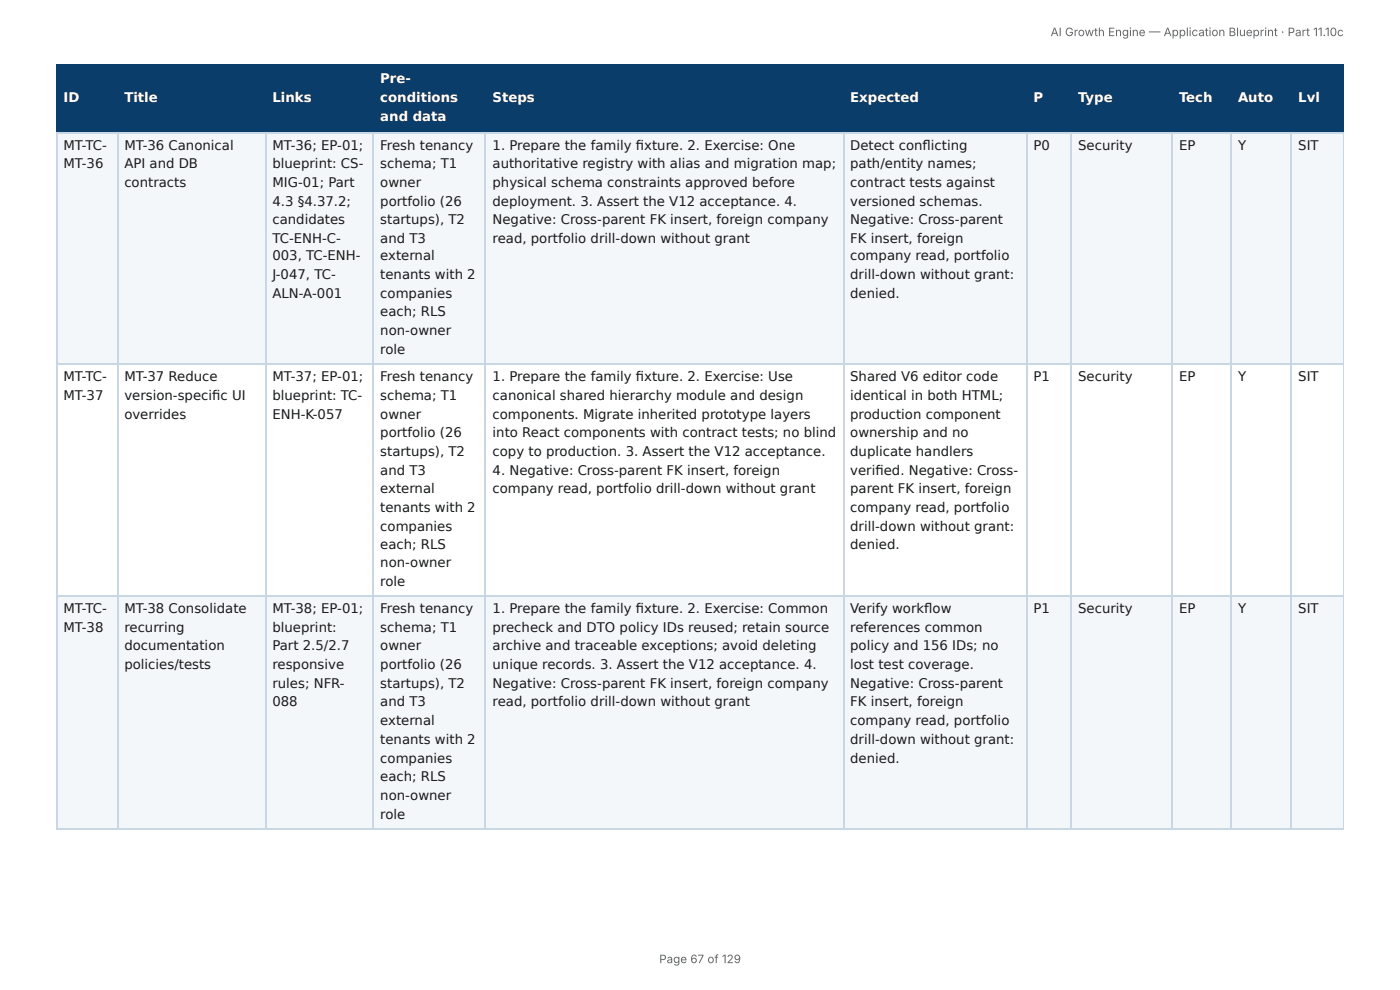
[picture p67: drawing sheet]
<svg xmlns="http://www.w3.org/2000/svg" width="297mm" height="210mm" viewBox="0 0 297 210" stroke-linecap="round" stroke-linejoin="round" font-family="sans-serif">
<defs><g id="words">
<g font-size="2.8" fill="#fff">
<text x="80.8" y="17.7">Pre-</text>
<text x="13.5" y="21.7">ID</text>
<text x="26.4" y="21.7">Title</text>
<text x="57.9" y="21.7">Links</text>
<text x="80.8" y="21.7">conditions</text>
<text x="104.6" y="21.7">Steps</text>
<text x="180.6" y="21.7">Expected</text>
<text x="219.5" y="21.7">P</text>
<text x="229" y="21.7">Type</text>
<text x="250.4" y="21.7">Tech</text>
<text x="262.9" y="21.7">Auto</text>
<text x="275.7" y="21.7">Lvl</text>
<text x="80.8" y="25.7">and data</text>
</g>
<g font-size="2.8" fill="#1a1a1a">
<text x="13.5" y="31.7">MT-TC-</text>
<text x="13.5" y="35.7">MT-36</text>
<text x="26.4" y="31.7">MT-36 Canonical</text>
<text x="26.4" y="35.7">API and DB</text>
<text x="57.9" y="31.7">MT-36; EP-01;</text>
<text x="57.9" y="35.7">blueprint: CS-</text>
<text x="80.8" y="31.7">Fresh tenancy</text>
<text x="80.8" y="35.7">schema; T1</text>
<text x="104.6" y="31.7">1. Prepare the family fi xture. 2. Exercise: One</text>
<text x="104.6" y="35.7">authoritative registry with alias and migration map;</text>
<text x="180.6" y="31.7">Detect confl icting</text>
<text x="180.6" y="35.7">path/entity names;</text>
<text x="219.5" y="31.7">P0</text>
<text x="229" y="31.7">Security</text>
<text x="250.4" y="31.7">EP</text>
<text x="262.9" y="31.7">Y</text>
<text x="275.7" y="31.7">SIT</text>
<text x="26.4" y="39.7">contracts</text>
<text x="57.9" y="39.7">MIG-01; Part</text>
<text x="80.8" y="39.7">owner</text>
<text x="104.6" y="39.7">physical schema constraints approved before</text>
<text x="180.6" y="39.7">contract tests against</text>
<text x="57.9" y="43.7">4.3 §4.37.2;</text>
<text x="57.9" y="47.6">candidates</text>
<text x="80.8" y="43.7">portfolio (26</text>
<text x="80.8" y="47.6">startups), T2</text>
<text x="104.6" y="43.7">deployment. 3. Assert the V12 acceptance. 4.</text>
<text x="104.6" y="47.6">Negative: Cross-parent FK insert, foreign company</text>
<text x="180.6" y="43.7">versioned schemas.</text>
<text x="180.6" y="47.6">Negative: Cross-parent</text>
<text x="57.9" y="51.6">TC-ENH-C-</text>
<text x="80.8" y="51.6">and T3</text>
<text x="104.6" y="51.6">read, portfolio drill-down without grant</text>
<text x="180.6" y="51.6">FK insert, foreign</text>
<text x="57.9" y="55.3">003, TC-ENH-</text>
<text x="57.9" y="59.3">J-047, TC-</text>
<text x="80.8" y="55.3">external</text>
<text x="80.8" y="59.3">tenants with 2</text>
<text x="180.6" y="55.3">company read, portfolio</text>
<text x="180.6" y="59.3">drill-down without grant:</text>
<text x="57.9" y="63.2">ALN-A-001</text>
<text x="80.8" y="63.2">companies</text>
<text x="180.6" y="63.2">denied.</text>
<text x="80.8" y="67.2">each; RLS</text>
<text x="80.8" y="71.2">non-owner</text>
<text x="80.8" y="75.1">role</text>
<text x="13.5" y="81">MT-TC-</text>
<text x="26.4" y="81">MT-37 Reduce</text>
<text x="57.9" y="81">MT-37; EP-01;</text>
<text x="80.8" y="81">Fresh tenancy</text>
<text x="104.6" y="81">1. Prepare the family fi xture. 2. Exercise: Use</text>
<text x="180.6" y="81">Shared V6 editor code</text>
<text x="219.5" y="81">P1</text>
<text x="229" y="81">Security</text>
<text x="250.4" y="81">EP</text>
<text x="262.9" y="81">Y</text>
<text x="275.7" y="81">SIT</text>
<text x="13.5" y="84.9">MT-37</text>
<text x="26.4" y="84.9">version-specifi c UI</text>
<text x="26.4" y="88.9">overrides</text>
<text x="57.9" y="84.9">blueprint: TC-</text>
<text x="57.9" y="88.9">ENH-K-057</text>
<text x="80.8" y="84.9">schema; T1</text>
<text x="80.8" y="88.9">owner</text>
<text x="104.6" y="84.9">canonical shared hierarchy module and design</text>
<text x="104.6" y="88.9">components. Migrate inherited prototype layers</text>
<text x="180.6" y="84.9">identical in both HTML;</text>
<text x="180.6" y="88.9">production component</text>
<text x="80.8" y="92.9">portfolio (26</text>
<text x="104.6" y="92.9">into React components with contract tests; no blind</text>
<text x="180.6" y="92.9">ownership and no</text>
<text x="80.8" y="96.8">startups), T2</text>
<text x="80.8" y="100.8">and T3</text>
<text x="104.6" y="96.8">copy to production. 3. Assert the V12 acceptance.</text>
<text x="104.6" y="100.8">4. Negative: Cross-parent FK insert, foreign</text>
<text x="180.6" y="96.8">duplicate handlers</text>
<text x="180.6" y="100.8">verifi ed. Negative: Cross-</text>
<text x="80.8" y="104.8">external</text>
<text x="104.6" y="104.8">company read, portfolio drill-down without grant</text>
<text x="180.6" y="104.8">parent FK insert, foreign</text>
<text x="80.8" y="108.7">tenants with 2</text>
<text x="80.8" y="112.7">companies</text>
<text x="180.6" y="108.7">company read, portfolio</text>
<text x="180.6" y="112.7">drill-down without grant:</text>
<text x="80.8" y="116.7">each; RLS</text>
<text x="180.6" y="116.7">denied.</text>
<text x="80.8" y="120.4">non-owner</text>
<text x="80.8" y="124.4">role</text>
<text x="13.5" y="130.2">MT-TC-</text>
<text x="26.4" y="130.2">MT-38 Consolidate</text>
<text x="57.9" y="130.2">MT-38; EP-01;</text>
<text x="80.8" y="130.2">Fresh tenancy</text>
<text x="104.6" y="130.2">1. Prepare the family fi xture. 2. Exercise: Common</text>
<text x="180.6" y="130.2">Verify workfl ow</text>
<text x="219.5" y="130.2">P1</text>
<text x="229" y="130.2">Security</text>
<text x="250.4" y="130.2">EP</text>
<text x="262.9" y="130.2">Y</text>
<text x="275.7" y="130.2">SIT</text>
<text x="13.5" y="134.1">MT-38</text>
<text x="26.4" y="134.1">recurring</text>
<text x="57.9" y="134.1">blueprint:</text>
<text x="80.8" y="134.1">schema; T1</text>
<text x="104.6" y="134.1">precheck and DTO policy IDs reused; retain source</text>
<text x="180.6" y="134.1">references common</text>
<text x="26.4" y="138.1">documentation</text>
<text x="26.4" y="142.1">policies/tests</text>
<text x="57.9" y="138.1">Part 2.5/2.7</text>
<text x="57.9" y="142.1">responsive</text>
<text x="80.8" y="138.1">owner</text>
<text x="80.8" y="142.1">portfolio (26</text>
<text x="104.6" y="138.1">archive and traceable exceptions; avoid deleting</text>
<text x="104.6" y="142.1">unique records. 3. Assert the V12 acceptance. 4.</text>
<text x="180.6" y="138.1">policy and 156 IDs; no</text>
<text x="180.6" y="142.1">lost test coverage.</text>
<text x="57.9" y="146">rules; NFR-</text>
<text x="80.8" y="146">startups), T2</text>
<text x="104.6" y="146">Negative: Cross-parent FK insert, foreign company</text>
<text x="180.6" y="146">Negative: Cross-parent</text>
<text x="57.9" y="150">088</text>
<text x="80.8" y="150">and T3</text>
<text x="80.8" y="154">external</text>
<text x="104.6" y="150">read, portfolio drill-down without grant</text>
<text x="180.6" y="150">FK insert, foreign</text>
<text x="180.6" y="154">company read, portfolio</text>
<text x="80.8" y="158">tenants with 2</text>
<text x="80.8" y="161.9">companies</text>
<text x="180.6" y="158">drill-down without grant:</text>
<text x="180.6" y="161.9">denied.</text>
<text x="80.8" y="165.9">each; RLS</text>
<text x="80.8" y="169.9">non-owner</text>
<text x="80.8" y="173.8">role</text>
</g>
<g font-size="2.5" fill="#666">
<text x="223.1" y="7.7">AI Growth Engine — Application Blueprint · Part 11.10c</text>
<text x="140" y="204.5">Page 67 of 129</text>
</g>
</g></defs>
<g fill="#0b3d6b">
<path d="M12.2 14h12.7v14h-12.7z"/>
<path d="M24.9 14h31.5v14h-31.5z"/>
<path d="M56.4 14h23v14h-23z"/>
<path d="M79.4 14h23.8v14h-23.8z"/>
<path d="M103.2 14h75.9v14h-75.9z"/>
<path d="M179.1 14h38.9v14h-38.9z"/>
<path d="M218 14h9.5v14h-9.5z"/>
<path d="M227.5 14h21.5v14h-21.5z"/>
<path d="M249 14h12.4v14h-12.4z"/>
<path d="M261.4 14h13v14h-13z"/>
<path d="M274.4 14h11v14h-11z"/>
</g>
<g fill="#f4f7fa">
<path d="M12.2 28h12.7v49.5h-12.7z"/>
<path d="M24.9 28h31.5v49.5h-31.5z"/>
<path d="M56.4 28h23v49.5h-23z"/>
<path d="M79.4 28h23.8v49.5h-23.8z"/>
<path d="M103.2 28h75.9v49.5h-75.9z"/>
<path d="M179.1 28h38.9v49.5h-38.9z"/>
<path d="M218 28h9.5v49.5h-9.5z"/>
<path d="M227.5 28h21.5v49.5h-21.5z"/>
<path d="M249 28h12.4v49.5h-12.4z"/>
<path d="M261.4 28h13v49.5h-13z"/>
<path d="M274.4 28h11v49.5h-11z"/>
<path d="M12.2 126.7h12.7v49.2h-12.7z"/>
<path d="M24.9 126.7h31.5v49.2h-31.5z"/>
<path d="M56.4 126.7h23v49.2h-23z"/>
<path d="M79.4 126.7h23.8v49.2h-23.8z"/>
<path d="M103.2 126.7h75.9v49.2h-75.9z"/>
<path d="M179.1 126.7h38.9v49.2h-38.9z"/>
<path d="M218 126.7h9.5v49.2h-9.5z"/>
<path d="M227.5 126.7h21.5v49.2h-21.5z"/>
<path d="M249 126.7h12.4v49.2h-12.4z"/>
<path d="M261.4 126.7h13v49.2h-13z"/>
<path d="M274.4 126.7h11v49.2h-11z"/>
</g>
<g fill="none" stroke="#0b3d6b" stroke-width=".26">
<path d="M11.9 13.9h273.5M12 13.8v14.5M25 13.8v14.5M56.5 13.8v14.5M79.2 13.8v14.5M103.1 13.8v14.5M179.3 13.8v14.5M218.1 13.8v14.5M227.4 13.8v14.5M248.8 13.8v14.5M261.5 13.8v14.5M274.2 13.8v14.5"/>
<path d="M11.9 28.2h273.5"/>
</g>
<path d="M285.3 13.8v14.5" fill="none" stroke="#0b3d6b" stroke-width=".21"/>
<g fill="none" stroke="#c9d6e3" stroke-width=".26">
<path d="M11.9 28.2h273.5M12 28.3v147.6M25 28.3v147.6M56.5 28.3v147.6M79.2 28.3v147.6M103.1 28.3v147.6M179.3 28.3v147.6M218.1 28.3v147.6M227.4 28.3v147.6M248.8 28.3v147.6M261.5 28.3v147.6M274.2 28.3v147.6"/>
<path d="M11.9 77.4h273.5M11.9 126.6h273.5M11.9 176.1h273.5"/>
</g>
<path d="M285.3 28.3v147.6" fill="none" stroke="#c9d6e3" stroke-width=".21"/>
<use href="#words"/>
</svg>
